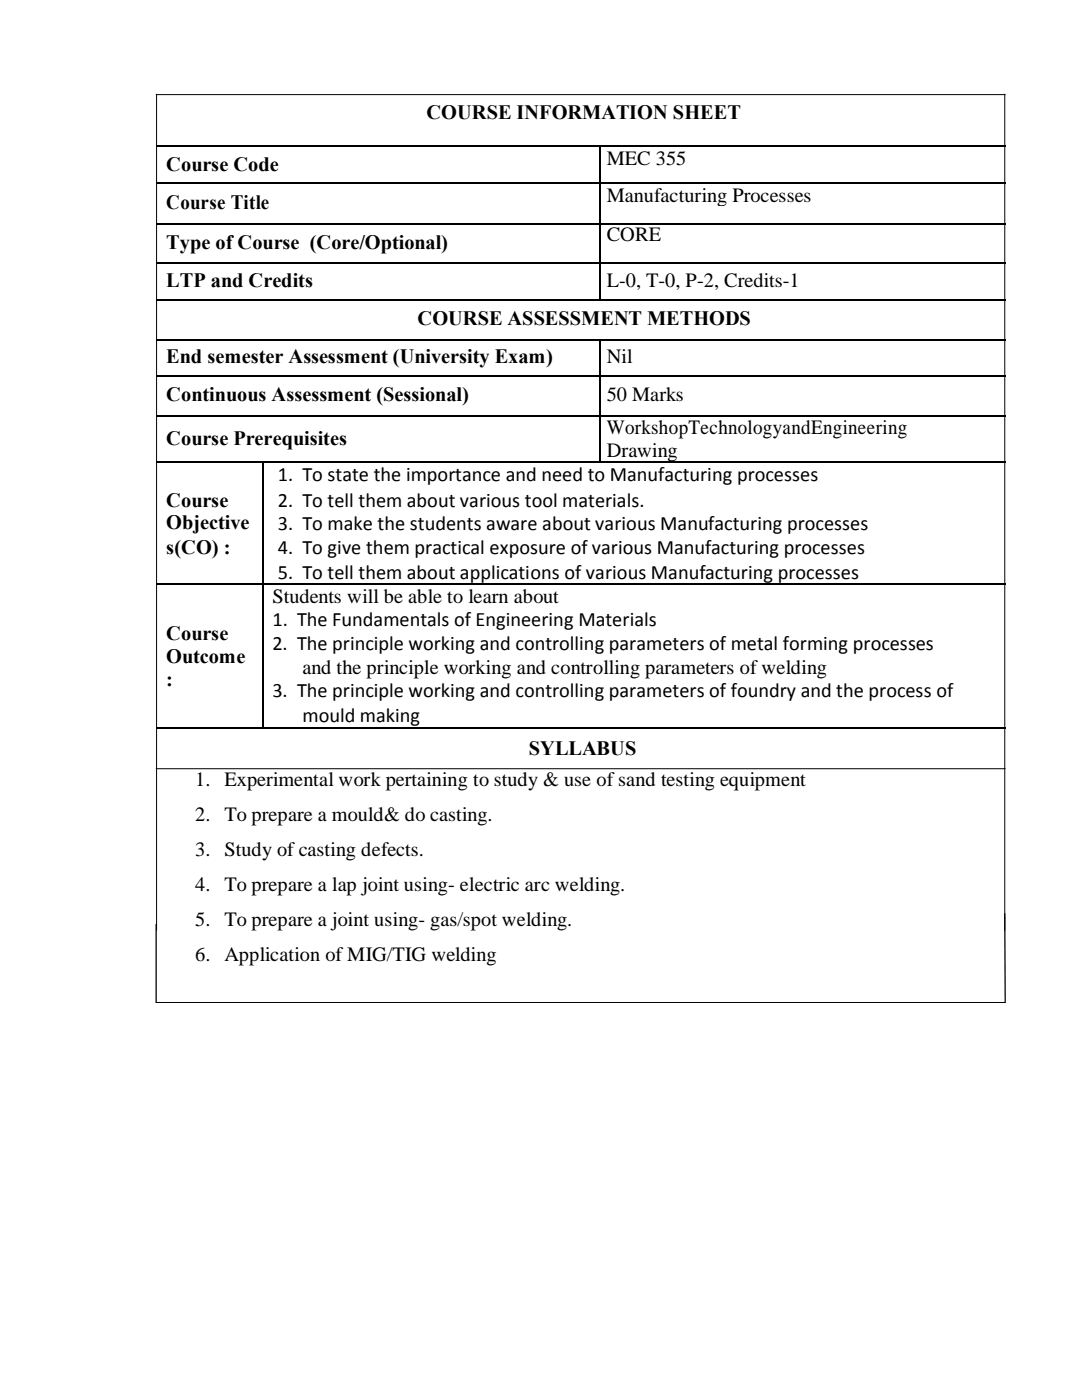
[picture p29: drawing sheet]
<svg xmlns="http://www.w3.org/2000/svg" width="216mm" height="279mm" viewBox="0 0 216 279" stroke-linecap="round" stroke-linejoin="round" font-family="sans-serif">
<defs><g id="words">
<g font-size="4.1">
<text x="85.1" y="23.7">COURSE INFORMATION SHEET</text>
<text x="33.2" y="34.1">Course Code</text>
<text x="121.1" y="32.9">MEC 355</text>
<text x="33.2" y="41.7">Course Title</text>
<text x="121.1" y="40.2">Manufacturing Processes</text>
<text x="33.2" y="49.7">Type of Course (Core/Optional)</text>
<text x="121.1" y="48.2">CORE</text>
<text x="33.2" y="57.3">LTP and Credits</text>
<text x="121.1" y="57.3">L-0, T-0, P-2, Credits-1</text>
<text x="83.3" y="64.9">COURSE ASSESSMENT METHODS</text>
<text x="33.2" y="72.5">End semester Assessment (University Exam)</text>
<text x="121.1" y="72.5">Nil</text>
<text x="33.2" y="80.1">Continuous Assessment (Sessional)</text>
<text x="121.1" y="80.1">50 Marks</text>
<text x="33.2" y="88.8">Course Prerequisites</text>
<text x="121.1" y="86.5">WorkshopTechnologyandEngineering</text>
<text x="121.1" y="91.2">Drawing</text>
<text x="33.2" y="101.1">Course</text>
<text x="55.5" y="96">1. To state the importance and need to Manufacturing processes</text>
<text x="55.5" y="101.1">2. To tell them about various tool materials.</text>
<text x="33.2" y="105.7">Objective</text>
<text x="55.5" y="105.7">3. To make the students aware about various Manufacturing processes</text>
<text x="33.2" y="110.6">s(CO) :</text>
<text x="55.5" y="110.5">4. To give them practical exposure of various Manufacturing processes</text>
<text x="55.5" y="115.5">5. To tell them about applications of various Manufacturing processes</text>
<text x="54.4" y="120.3">Students will be able to learn about</text>
<text x="54.4" y="124.9">1. The Fundamentals of Engineering Materials</text>
<text x="33.2" y="127.8">Course</text>
<text x="54.4" y="129.8">2. The principle working and controlling parameters of metal forming processes</text>
<text x="33.2" y="132.3">Outcome</text>
<text x="33.2" y="136.9">:</text>
<text x="60.4" y="134.5">and the principle working and controlling parameters of welding</text>
<text x="54.4" y="139.2">3. The principle working and controlling parameters of foundry and the process of</text>
<text x="60.4" y="144.2">mould making</text>
<text x="105.5" y="150.7">SYLLABUS</text>
<text x="38.9" y="156.8">1. Experimental work pertaining to study &amp; use of sand testing equipment</text>
<text x="38.9" y="163.8">2. To prepare a mould&amp; do casting.</text>
<text x="38.9" y="170.8">3. Study of casting defects.</text>
<text x="38.9" y="177.8">4. To prepare a lap joint using- electric arc welding.</text>
<text x="38.9" y="184.7">5. To prepare a joint using- gas/spot welding.</text>
<text x="38.9" y="191.8">6. Application of MIG/TIG welding</text>
</g>
</g></defs>
<path d="M31.2 18.9h169.4M31.2 18.8v166.9M200.5 18.8v166.9M31.2 153.4h169.4M31.2 200.1h169.4" fill="none" stroke="#000" stroke-width=".2"/>
<g fill="none" stroke="#000" stroke-width=".34">
<path d="M31.1 29h88.4M31.1 36.6h21.5M54.7 36.6h64.8M119.6 29.2v4.6M119.6 36.7v4.3M119.8 29h80.9M119.8 36.6h80.9M31.1 44.6h21.5M31.1 52.6h21.5M31.1 59.8h21.5M52.9 52.6h66.6M54.7 44.6h64.8"/>
<path d="M54.7 59.8h64.8M119.6 44.8v4.1M119.6 52.7v5.6M119.8 44.6h80.9M119.8 52.6h80.9M119.8 59.8h80.9M31.1 67.8h21.5M31.1 75h21.5M52.9 67.8h66.6M52.9 75h66.6M119.6 68v5.5M119.6 75.2v5.9"/>
<path d="M119.8 75h80.9M120.1 67.8h80.6M31.1 83.1h21.5M31.1 92.3h21.3M52.6 92.5v23.9M54.7 83.1h64.8M54.7 92.3h64.8M119.6 83.2v8.9M119.8 83.1h80.9M119.8 92.3h80.9M31.1 116.6h21.3M52.6 116.8v28.4"/>
<path d="M54.7 116.6h64.9M120 116.6h80.7M31.1 145.4h21.3M54.7 145.4h64.9M120 145.4h80.7"/>
</g>
<g fill="#000">
<path d="M52.6 36.4h.3v.3h-.3z" fill-rule="evenodd"/>
<path d="M52.9 36.4h1.5v.3h-1.5z" fill-rule="evenodd"/>
<path d="M54.4 36.4h.3v.3h-.3z" fill-rule="evenodd"/>
<path d="M119.5 28.9h.3v.3h-.3z" fill-rule="evenodd"/>
<path d="M119.5 33.8h.3v1.3h-.3z" fill-rule="evenodd"/>
<path d="M119.5 35.1h.3v1.3h-.3z" fill-rule="evenodd"/>
<path d="M119.5 36.4h.3v.3h-.3z" fill-rule="evenodd"/>
<path d="M52.6 44.4h.3v.4h-.3z" fill-rule="evenodd"/>
<path d="M52.6 52.4h.3v.3h-.3z" fill-rule="evenodd"/>
<path d="M52.6 59.6h.3v.3h-.3z" fill-rule="evenodd"/>
<path d="M52.9 44.4h1.5v.4h-1.5z" fill-rule="evenodd"/>
<path d="M52.9 59.6h1.5v.3h-1.5z" fill-rule="evenodd"/>
<path d="M54.4 44.4h.3v.4h-.3z" fill-rule="evenodd"/>
<path d="M54.4 59.6h.3v.3h-.3z" fill-rule="evenodd"/>
<path d="M119.5 41h.3v1.7h-.3z" fill-rule="evenodd"/>
<path d="M119.5 42.7h.3v1.7h-.3z" fill-rule="evenodd"/>
<path d="M119.5 44.4h.3v.4h-.3z" fill-rule="evenodd"/>
<path d="M119.5 48.9h.3v1.8h-.3z" fill-rule="evenodd"/>
<path d="M119.5 50.7h.3v1.7h-.3z" fill-rule="evenodd"/>
<path d="M119.5 52.4h.3v.3h-.3z" fill-rule="evenodd"/>
<path d="M119.5 58.3h.3v1.3h-.3z" fill-rule="evenodd"/>
<path d="M119.5 59.6h.3v.3h-.3z" fill-rule="evenodd"/>
<path d="M52.6 67.6h.3v.4h-.3z" fill-rule="evenodd"/>
<path d="M52.6 74.8h.3v.4h-.3z" fill-rule="evenodd"/>
<path d="M119.5 67.6h.3v.4h-.3z" fill-rule="evenodd"/>
<path d="M119.5 73.5h.3v1.3h-.3z" fill-rule="evenodd"/>
<path d="M119.5 74.8h.3v.4h-.3z" fill-rule="evenodd"/>
<path d="M119.8 67.6h.3v.4h-.3z" fill-rule="evenodd"/>
<path d="M52.4 92.1h.3v.4h-.3z" fill-rule="evenodd"/>
<path d="M52.6 82.9h.3v.3h-.3z" fill-rule="evenodd"/>
<path d="M52.7 92.1h.4v.4h-.4z" fill-rule="evenodd"/>
<path d="M52.9 82.9h1.5v.3h-1.5z" fill-rule="evenodd"/>
<path d="M53.1 92.1h1.3v.4h-1.3z" fill-rule="evenodd"/>
<path d="M54.4 82.9h.3v.3h-.3z" fill-rule="evenodd"/>
<path d="M54.4 92.1h.3v.4h-.3z" fill-rule="evenodd"/>
<path d="M119.5 81.1h.3v1.8h-.3z" fill-rule="evenodd"/>
<path d="M119.5 82.9h.3v.3h-.3z" fill-rule="evenodd"/>
<path d="M119.5 92.1h.3v.4h-.3z" fill-rule="evenodd"/>
<path d="M52.4 116.4h.3v.4h-.3z" fill-rule="evenodd"/>
<path d="M52.7 116.4h1.7v.4h-1.7z" fill-rule="evenodd"/>
<path d="M54.4 116.4h.3v.4h-.3z" fill-rule="evenodd"/>
<path d="M119.6 116.4h.4v.4h-.4z" fill-rule="evenodd"/>
<path d="M52.4 145.2h.3v.3h-.3z" fill-rule="evenodd"/>
<path d="M52.7 145.2h.4v.3h-.4z" fill-rule="evenodd"/>
<path d="M53.1 145.2h1.3v.3h-1.3z" fill-rule="evenodd"/>
<path d="M54.4 145.2h.3v.3h-.3z" fill-rule="evenodd"/>
<path d="M119.6 145.2h.4v.3h-.4z" fill-rule="evenodd"/>
</g>
<path d="M31.2 184.5v15.6M200.5 182.4l.1 17.7" fill="none" stroke="#000" stroke-width=".25"/>
<use href="#words"/>
</svg>
